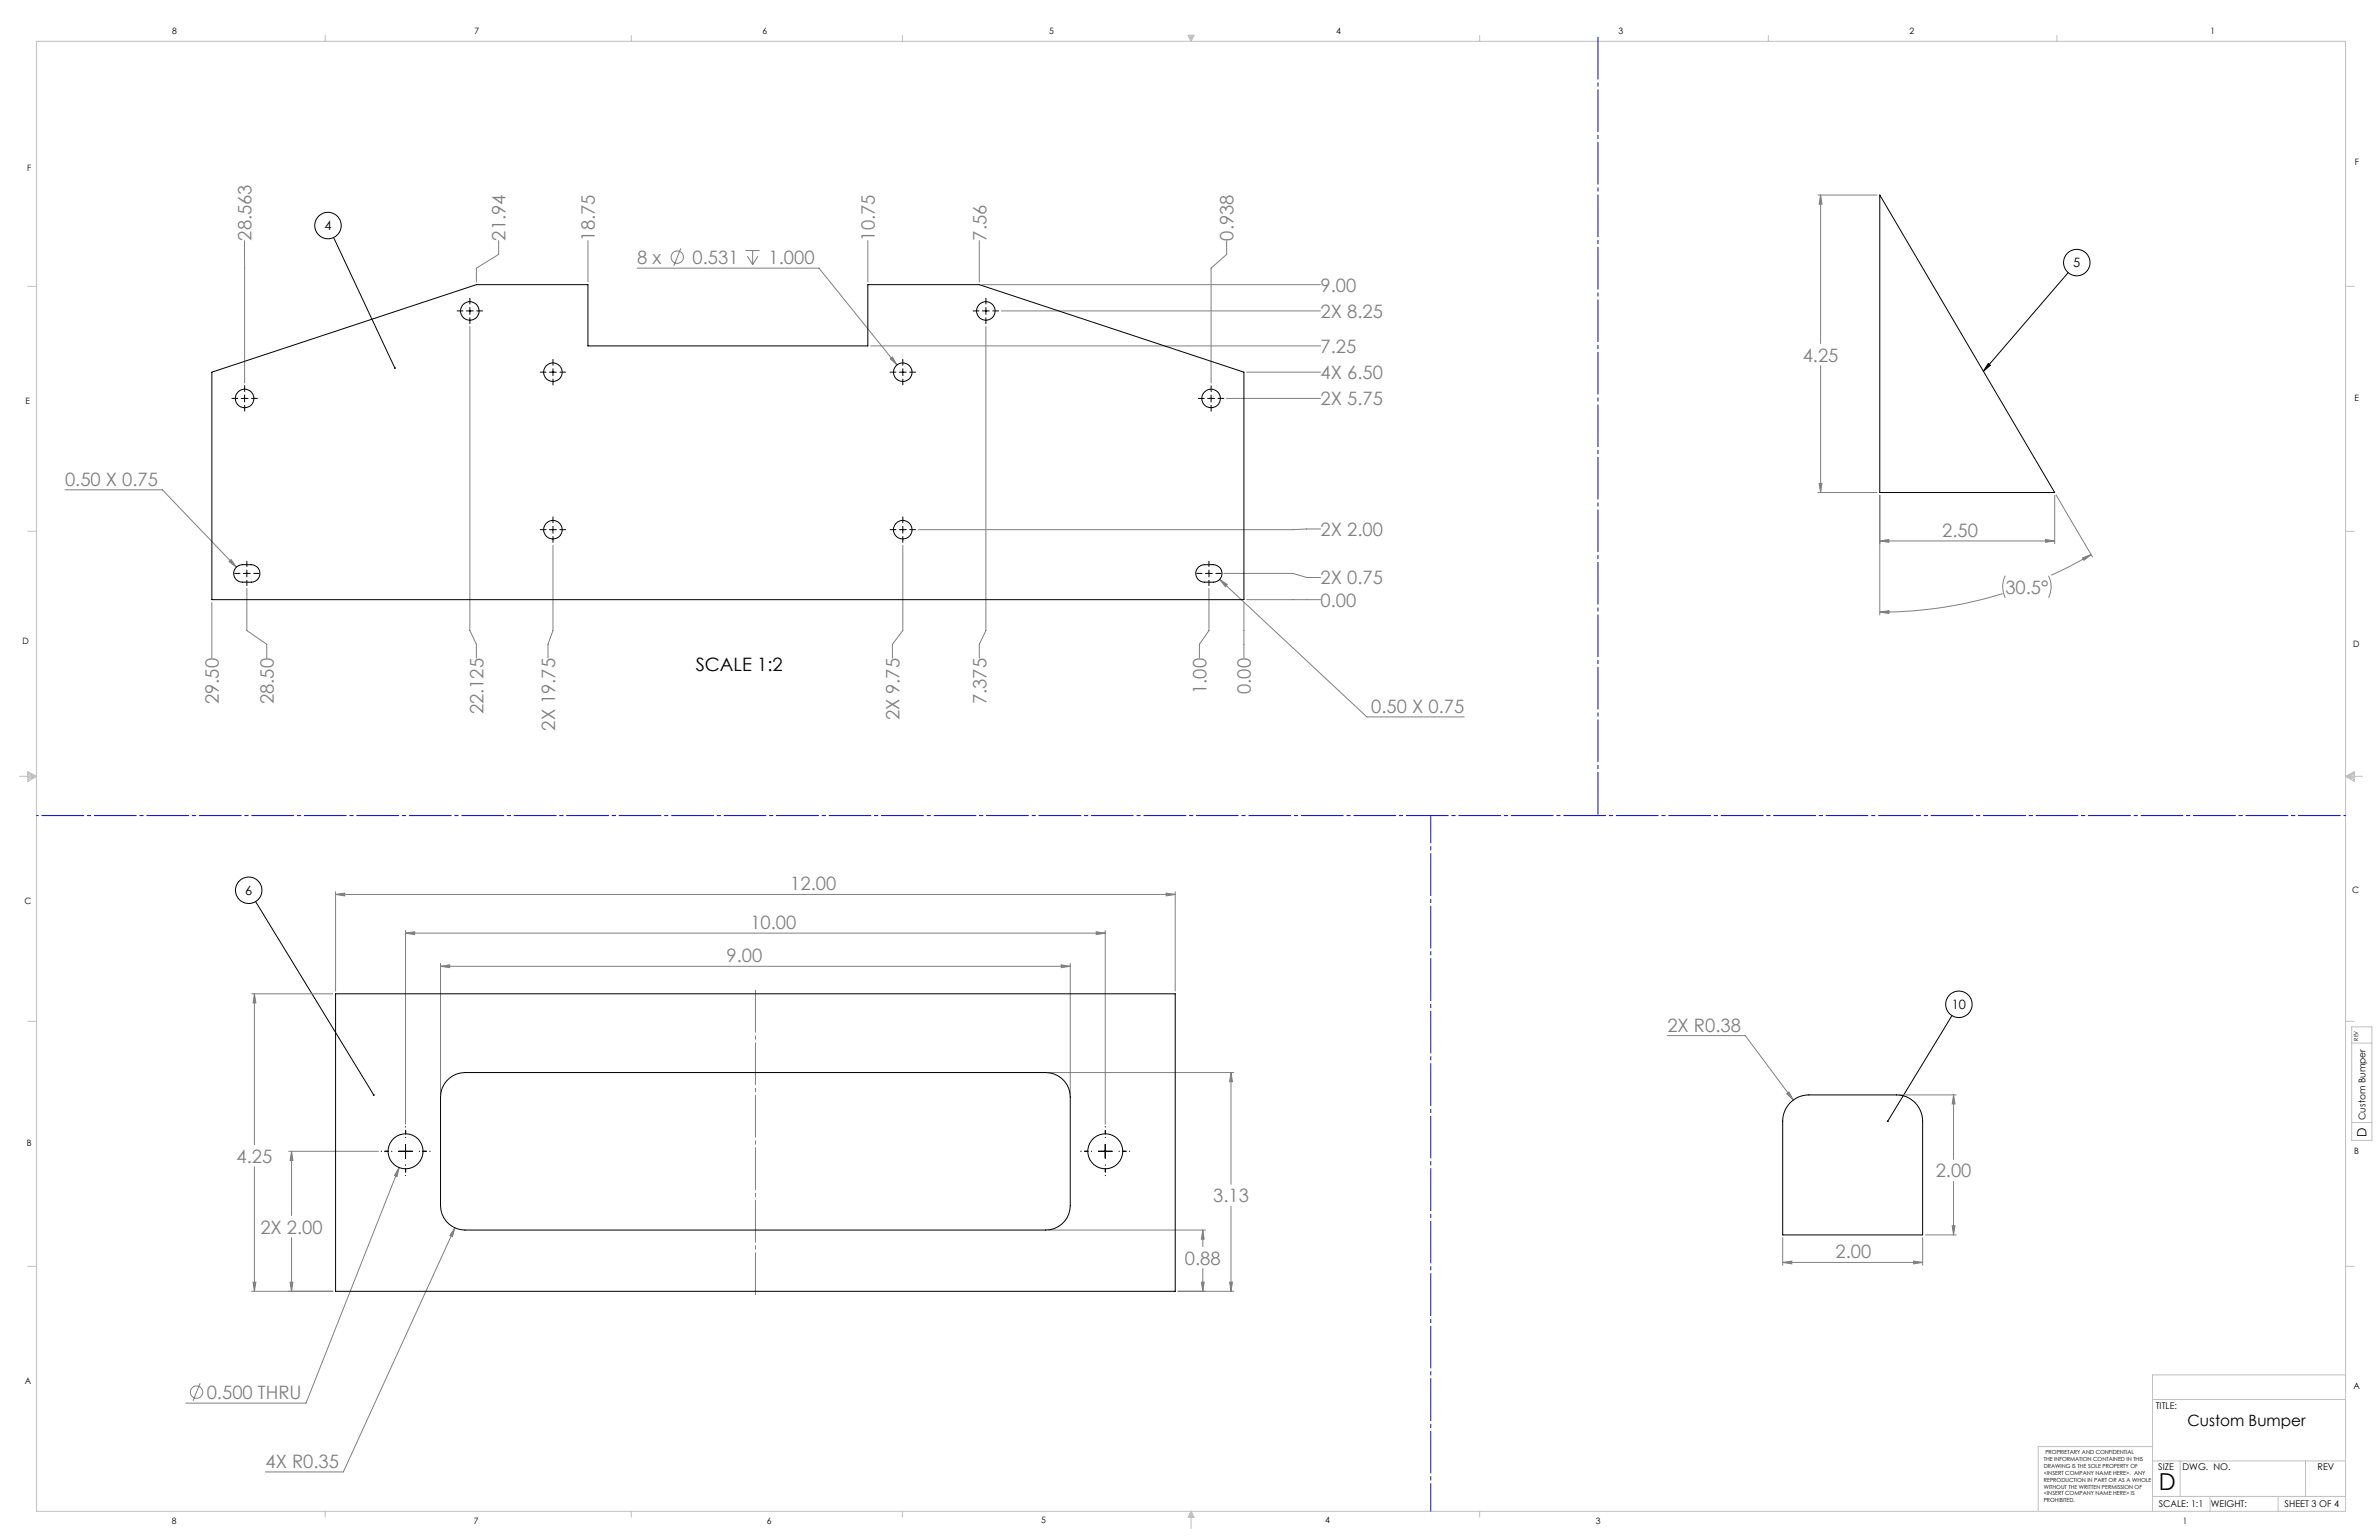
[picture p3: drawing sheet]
<svg xmlns="http://www.w3.org/2000/svg" width="864mm" height="559mm" viewBox="0 0 864 559" stroke-linecap="round" stroke-linejoin="round" font-family="sans-serif">
<defs><g id="words">
<text font-size="8.5" x="783.7" y="540.7">D</text>
<g font-size="6.7" fill="#808080">
<text x="91.3" y="87.3" transform="rotate(-90 91.3 87.3)">28.563</text>
<text x="183.6" y="87.3" transform="rotate(-90 183.6 87.3)">21.94</text>
<text x="216" y="87.3" transform="rotate(-90 216 87.3)">18.75</text>
<text x="317.6" y="87.3" transform="rotate(-90 317.6 87.3)">10.75</text>
<text x="358.1" y="87.3" transform="rotate(-90 358.1 87.3)">7.56</text>
<text x="447.8" y="87.3" transform="rotate(-90 447.8 87.3)">0.938</text>
<text x="231.3" y="95.8">8 x</text>
<text x="251.4" y="95.8">0.531</text>
<text x="279" y="95.8">1.000</text>
<text x="479.4" y="105.8">9.00</text>
<text x="479.4" y="115.3">2X 8.25</text>
<text x="479.4" y="128">7.25</text>
<text x="654.4" y="131.2">4.25</text>
<text x="479.4" y="137.6">4X 6.50</text>
<text x="479.4" y="147.1">2X 5.75</text>
<text x="23.6" y="176.2">0.50 X 0.75</text>
<text x="479.4" y="194.5">2X 2.00</text>
<text x="705" y="194.8">2.50</text>
<text x="479.4" y="212.1">2X 0.75</text>
<text x="728" y="215.4">30.5°</text>
<text x="479.4" y="220.1">0.00</text>
<text x="438" y="251.8" transform="rotate(-90 438 251.8)">1.00</text>
<text x="454.1" y="251.8" transform="rotate(-90 454.1 251.8)">0.00</text>
<text x="79.5" y="255.5" transform="rotate(-90 79.5 255.5)">29.50</text>
<text x="99.4" y="255.5" transform="rotate(-90 99.4 255.5)">28.50</text>
<text x="358.1" y="255.5" transform="rotate(-90 358.1 255.5)">7.375</text>
<text x="175.5" y="259.2" transform="rotate(-90 175.5 259.2)">22.125</text>
<text x="326.5" y="261.4" transform="rotate(-90 326.5 261.4)">2X 9.75</text>
<text x="497.8" y="258.7">0.50 X 0.75</text>
<text x="201.5" y="265.1" transform="rotate(-90 201.5 265.1)">2X 19.75</text>
<text x="286.9" y="323.1">12.00</text>
<text x="272.4" y="337.1">10.00</text>
<text x="263.7" y="349.1">9.00</text>
<text x="605.3" y="374.3">2X R0.38</text>
<text x="85.9" y="421.9">4.25</text>
<text x="702.7" y="427.2">2.00</text>
<text x="440.4" y="436.2">3.13</text>
<text x="94.5" y="447.6">2X 2.00</text>
<text x="430.1" y="458.8">0.88</text>
<text x="666.4" y="456.6">2.00</text>
<text x="75.1" y="507.7">0.500 THRU</text>
<text x="96.4" y="532.6">4X R0.35</text>
</g>
<text font-size="6.7" x="252.6" y="243.5">SCALE 1:2</text>
<text font-size="5.6" x="794.1" y="517.6">Custom Bumper</text>
<g font-size="4.7">
<text x="117.8" y="83.4">4</text>
<text x="752.6" y="96.9">5</text>
<text x="89" y="324.6">6</text>
<text x="708.5" y="366">10</text>
<text x="859" y="412.4" transform="rotate(-90 859 412.4)">D</text>
</g>
<g font-size="3.4">
<text x="858.7" y="406.4" transform="rotate(-90 858.7 406.4)">Custom Bumper</text>
<text x="782.6" y="511.2">TITLE:</text>
<text x="783.5" y="533.3">SIZE</text>
<text x="792.3" y="533.3">DWG. NO.</text>
<text x="841.3" y="533.4">REV</text>
<text x="783.6" y="546.8">SCALE: 1:1</text>
<text x="802.5" y="546.9">WEIGHT:</text>
<text x="829.3" y="546.8">SHEET 3 OF 4</text>
</g>
<g font-size="3.2">
<text x="62.5" y="12.4">8</text>
<text x="172.3" y="12.3">7</text>
<text x="276.8" y="12.4">6</text>
<text x="380.9" y="12.4">5</text>
<text x="485" y="12.3">4</text>
<text x="587.5" y="12.4">3</text>
<text x="693.2" y="12.4">2</text>
<text x="802.4" y="12.4">1</text>
<text x="854.9" y="59.8">F</text>
<text x="9.9" y="62">F</text>
<text x="9.3" y="146.5">E</text>
<text x="854.7" y="145.5">E</text>
<text x="8.2" y="233.6">D</text>
<text x="854.3" y="234.9">D</text>
<text x="8.9" y="328.1">C</text>
<text x="853.9" y="324.1">C</text>
<text x="9.7" y="415.8">B</text>
<text x="854.6" y="418.6">B</text>
<text x="9" y="502">A</text>
<text x="854.3" y="503.9">A</text>
<text x="62.3" y="552.9">8</text>
<text x="172" y="552.9">7</text>
<text x="278.3" y="552.9">6</text>
<text x="377.9" y="552.8">5</text>
<text x="481" y="552.8">4</text>
<text x="579.3" y="552.8">3</text>
<text x="792.4" y="552.8">1</text>
</g>
<g font-size="2">
<text x="856" y="377.7" transform="rotate(-90 856 377.7)">REV</text>
<text x="742.5" y="527.6">PROPRIETARY AND CONFIDENTIAL</text>
<text x="741.9" y="530">THE INFORMATION CONTAINED IN THIS</text>
<text x="741.9" y="532.6">DRAWING IS THE SOLE PROPERTY OF</text>
<text x="741.9" y="535.1">&lt;INSERT COMPANY NAME HERE&gt;. ANY</text>
<text x="741.9" y="537.6">REPRODUCTION IN PART OR AS A WHOLE</text>
<text x="741.9" y="540.1">WITHOUT THE WRITTEN PERMISSION OF</text>
<text x="741.9" y="542.6">&lt;INSERT COMPANY NAME HERE&gt; IS</text>
<text x="741.9" y="545.2">PROHIBITED.</text>
</g>
</g></defs>
<g fill="none" stroke="#808080" stroke-width=".36">
<path d="M659.9 70.8h21.5M660.9 70.8l.5 3.3h-1zM660.9 70.8v53.9M88.8 87.3v51.7M181 87.3v5l-8.1 5v5M213.4 87.3v15M231.3 97.3h66l28.3 35.1M247.1 90.1l-2.5 6.4M270.7 90.9h5.1M271.3 93l1.9 3M273.2 90.9v5.1M275.1 93l-1.9 3"/>
<path d="M315 87.3v15M355.5 87.3v15M445.3 87.3v5l-5.7 5v41.7M170.6 118.5v110.3l2.3 5v5M356.5 103.3h122.9M357.9 118.5v110.3l-2.4 5v5M363.5 112.8h115.9M316 125.5h163.4M323.1 130.2l.8-.7 1.7 2.9zM452.5 135h26.9M660.9 132.7v46M445.2 144.6h34.2"/>
<path d="M23.6 177.7h35.3l26.9 28.1M659.9 178.7h21.5M660.4 175.4h1l-.5 3.3zM682.4 179.7v43.4M745.9 179.7v17.6M746.4 179.6l13.2 22.5M200.7 197.8v31l-1.8 5v5M327.7 197.8v31l-3.7 5v5M479.4 191.9l-10 .3h-136.1M682.4 196.3l3.3-.5v1zM682.4 196.3h63.5M742.6 195.8l3.3 .5-3.3 .5z"/>
<path d="M76.9 218.6v20.2M83.1 203.8l.8-.7 1.9 2.7zM89.6 213.5v15.3l7.2 5v5M438.9 213.5v15.3l-3.5 5v5M442.7 210.3l2.8 1.8-.7 .8zM442.7 210.3l53.5 49.8h35.3M444.3 208.1h25.1l4.9 1.4h5.1M451.6 218.6v20.2M452.5 217.6h26.9M727 215.4a149.8 149.8 0 0 1-44.6 6.7M728 208.9a8.8 8.8 0 0 0 0 8M743.6 208.9a8.8 8.8 0 0 1 0 8"/>
<path d="M756 202.4l3.1-1.2-2.6 2.1zM759.1 201.2l-8 4.4-6.5 3.1M682.4 222.1l3.3-.5v1zM121.8 324.6l3.3-.5v1zM121.8 323.6v36M121.8 324.6h304.8M147.2 338.6l3.3-.5v1zM147.2 337.6v70.3M147.2 338.6h254M397.9 338.1l3.3 .5-3.3 .5zM401.2 337.6v70.3M423.3 324.1l3.3 .5-3.3 .5z"/>
<path d="M426.6 323.6v36M159.9 350.6l3.3-.5v1zM159.9 349.6v47.5M159.9 350.6h228.6M385.2 350.1l3.3 .5-3.3 .5zM388.5 349.6v47.5M91.4 360.6h29.4M92.4 360.6l.5 3.3h-1zM92.4 360.6v54.8M605.3 375.8h28.3l17.4 23.4M380.6 389.2h67.3M446.9 389.2l.5 3.3h-1z"/>
<path d="M446.9 389.2v40.5M648.6 396.8l.8-.6 1.6 3zM689.4 397.3h20.7M709.2 397.3l.5 3.3h-1zM709.2 397.3v23.4M104.8 417.8h32.6M105.8 417.8l.5 3.3h-1zM105.8 417.8v23.3M92.4 423.4v45.2M144.9 423.7l-.8 3.2-.9-.4zM144.9 423.7l-33.8 85.4h-43.6M446.9 437.7v30.9"/>
<path d="M709.2 428.7v19.4M105.8 449.1v19.5M165.1 445.5l-.9 3.2-.9-.4zM165.1 445.5l-40.5 88.6h-28.3M380.6 446.3h57M436.6 446.3l.5 3.4h-1zM436.6 446.3v6M647.1 458.1l3.4-.5v1zM647.1 449.1v10M647.1 458.1h50.8M694.6 457.6l3.3 .5-3.3 .5zM697.9 449.1v10"/>
<path d="M698.9 448.1h11.2M708.7 444.8h1l-.5 3.3zM91.4 468.6h29.4M91.9 465.2h1l-.5 3.4zM105.3 465.2h1l-.5 3.4zM427.6 468.6h20.3M436.1 465.2h1l-.5 3.4zM436.6 460.3v8.3M446.4 465.2h1l-.5 3.4zM72.6 501.9l-2.5 6.4"/>
<circle cx="245.9" cy="93.3" r="2.25"/>
<circle cx="71.4" cy="505.1" r="2.24"/>
</g>
<g fill="none" stroke="#000" stroke-width=".36">
<path d="M121.1 86.2l22.2 47.3M750.8 98.9l-30.8 35.8M169.3 112.8h2.5M170.6 111.6v2.5M356.6 112.8h2.5M357.9 111.6v2.5M199.5 135h2.5M200.7 133.8v2.5M326.5 135h2.5M327.7 133.8v2.5M721.7 131.9l.8 .6-2.5 2.2zM87.6 144.6h2.5"/>
<path d="M88.8 143.3v2.5M438.4 144.6h2.5M439.6 143.3v2.5M199.5 192.2h2.5M200.7 191v2.5M326.5 192.2h2.5M327.7 191v2.5M88.3 208.1h2.5M89.6 206.8v2.5M437.6 208.1h2.5M438.9 206.8v2.5M92.8 327.1l42.9 70.2"/>
<path d="M708.6 368.5l-23.3 38.3M144.7 417.8h5M147.2 415.3v5M398.7 417.8h5M401.2 415.3v5"/>
<circle cx="119.1" cy="81.8" r="4.8"/>
<circle cx="753.9" cy="95.3" r="4.8"/>
<circle cx="90.3" cy="323.1" r="4.8"/>
<circle cx="711.1" cy="364.4" r="4.8"/>
</g>
<path d="M142.2 417.7h-3.8M147.2 412.7v-3.8M152.2 417.7h3.9M396.2 417.7h-3.8M401.2 412.7v-3.8M406.2 417.7h3.9M147.2 422.7v3.9M401.2 422.7v3.9" fill="none" stroke="#000" stroke-width=".36" stroke-dasharray="15.2 1.3 1.3 1.3" stroke-dashoffset="15.2"/>
<g fill="none" stroke="#000" stroke-width=".36" stroke-dasharray="15.2 1.3 1.3 1.3">
<path d="M168.1 112.8h-2.2M170.6 110.3v-2.1M170.6 115.3v2.1M173.1 112.8h2.1M355.4 112.8h-2.1M357.9 110.3v-2.1M357.9 115.3v2.1M360.4 112.8h2.1M198.2 135h-2.1M200.7 132.5v-2.1M200.7 137.5v2.2M203.2 135h2.2"/>
<path d="M325.2 135h-2.1M327.7 132.5v-2.1M327.7 137.5v2.2M330.2 135h2.2M86.3 144.6h-2.1M88.8 142.1v-2.2M88.8 147.1v2.1M91.3 144.6h2.1M437.2 144.6h-2.2M439.7 142.1v-2.2M439.7 147.1v2.1M442.2 144.6h2.1"/>
<path d="M198.2 192.2h-2.1M200.7 189.7v-2.1M200.7 194.7v2.1M203.2 192.2h2.2M325.2 192.2h-2.1M327.7 189.7v-2.1M327.7 194.7v2.1M330.2 192.2h2.2M87.1 208.1h-1.9M89.6 210.6v1.9M89.6 205.6v-2M92.1 208.1h1.9"/>
<path d="M436.4 208.1h-2M438.9 205.6v-2M438.9 210.6v1.9M441.4 208.1h1.9"/>
</g>
<path d="M274.2 358.6v111.9" fill="none" stroke="#808080" stroke-width=".36" stroke-dasharray="15.2 1.3 1.3 1.3" stroke-dashoffset="-.7"/>
<g fill="none" stroke="#c0c0c0" stroke-width=".36">
<path d="M13.3 15h838.2v533.4h-838.2zM118 12.8v2.2M229.2 12.8v2.2M327.6 12.8v2.2M431.3 12.8h2.2l-1.1 2.2zM431.5 12.8l.9 2.2M432 12.8l.4 2.2M432.7 12.8l-.3 2.2M433 12.8l-.6 2.2M537.1 12.8v2.2M641.9 12.8v2.2M746.7 12.8v2.2"/>
<path d="M10.1 103.9h3.2M851.5 103.9h3.1M10.1 192.8h3.2M851.5 192.8h3.1M7.1 281.7h6.2M10.1 280l3.2 1.7-3.2 1.9zM10.1 280.5l3.2 1.2M10.1 281.1l3.2 .6M13.3 281.7l-3.2 1.2M13.3 281.7l-3.2 .5M851.5 281.7h6.1M851.5 281.7l3.1 .5"/>
<path d="M851.5 281.7l3.1 1.2M851.5 281.7l3.1-1.7v3.6zM854.6 281.1l-3.1 .6M854.6 280.5l-3.1 1.2M10.1 370.6h3.2M851.5 370.6h3.1M853.7 372.6h7.3v41.2h-7.3zM853.7 378.5h7.3M853.7 407.3h7.3M10.1 459.5h3.2M851.5 459.5h3.1M851.5 498.9h-70.1v49.5"/>
<path d="M781.4 507.8h70.1M781.4 530.1h70.1M781.5 524.9h-41.6v23.2M791.4 530.1v12.9M836.9 530.1v12.9M118 548.4v2.1M229.2 548.4v2.1M327.6 548.4v2.1M432.4 548.4v6.3M432.4 548.4l1.1 2.2h-2.2zM432.4 548.4l.6 2.2M432.4 548.4l-.9 2.2"/>
<path d="M432.4 548.4l-.4 2.2M432.4 548.4l.3 2.2M537.1 548.4v2.1M781.4 543h70.1M802.3 543v5.4M827 543v5.4"/>
</g>
<path d="M13.3 295.9h838.2" fill="none" stroke="#00f" stroke-width=".36" stroke-dasharray="15.2 1.3 1.3 1.3" stroke-dashoffset="-1.9"/>
<path d="M580.1 295.9v-282.9" fill="none" stroke="#00f" stroke-width=".36" stroke-dasharray="15.2 1.3 1.3 1.3" stroke-dashoffset="-.5"/>
<path d="M519.4 295.9v252.5" fill="none" stroke="#00f" stroke-width=".36" stroke-dasharray="15.2 1.3 1.3 1.3" stroke-dashoffset="5.2"/>
<path d="M143.2 133.2l-.1 .6h.4l-.2-.3 .3 .3v-.5zM685.1 406.5v.6a.34 .34 0 0 0 .5-.3 .34 .34 0 0 0-.5-.3zM721.7 131.9l.8 .6-2.5 2.2zM135.4 397.1l.1 .5h.4l-.2-.3 .3 .2-.1-.4z" fill="#000"/>
<path d="M323.1 130.2l2.5 2.2-1.7-2.9zM442.7 210.3l2.1 2.6 .7-.8zM83.1 203.8l2.7 2-1.9-2.7zM648.6 396.8l2.4 2.4-1.6-3zM709.2 397.3l.5 3.3h-1zM708.7 444.8h1l-.5 3.3zM694.6 457.6l3.3 .5-3.3 .5zM647.1 458.1l3.4-.5v1zM385.2 350.1l3.3 .5-3.3 .5zM159.9 350.6l3.3-.5v1zM121.8 324.6l3.3-.5v1zM423.3 324.1l3.3 .5-3.3 .5zM91.9 465.2h1l-.5 3.4zM92.4 360.6l.5 3.3h-1zM144.9 423.7l-1.7 2.8 .9 .4zM105.3 465.2h1l-.5 3.4zM105.8 417.8l.5 3.3h-1zM436.1 465.2h1l-.5 3.4zM436.6 446.3l.5 3.4h-1zM446.4 465.2h1l-.5 3.4zM446.9 389.2l.5 3.3h-1zM165.1 445.5l-1.8 2.8 .9 .4zM397.9 338.1l3.3 .5-3.3 .5zM147.2 338.6l3.3-.5v1zM742.6 195.8l3.3 .5-3.3 .5zM682.4 196.3l3.3-.5v1zM660.4 175.4h1l-.5 3.3zM660.9 70.8l.5 3.3h-1zM682.4 222.1l3.3-.5v1zM756 202.4l3.1-1.2-2.6 2.1z" fill="#808080"/>
<g fill="none" stroke="#000" stroke-width=".36">
<path d="M682.4 70.8l63.5 107.9h-63.5zM76.9 135l96-31.7h40.5v22.2h101.6v-22.2h40.5l96.1 31.7v82.6h-374.7zM85.9 205.7a6.1 6.1 0 0 1 5.3-.8 3.2 3.2 0 0 1 3.2 3.2 3.2 3.2 0 0 1-3.2 3.1 5.9 5.9 0 0 1-5.3-.7 3.2 3.2 0 0 1 0-4.8zM435.2 205.7a6.1 6.1 0 0 1 5.2-.8 3.2 3.2 0 0 1 3.2 3.2 3.2 3.2 0 0 1-3.2 3.1 5.9 5.9 0 0 1-5.2-.7 3.2 3.2 0 0 1 0-4.8zM121.8 360.6h304.8v108h-304.8zM163.1 391.3a8.8 8.8 0 0 1 5.7-2.1h210.8a8.9 8.9 0 0 1 8.9 8.9v39.3a8.9 8.9 0 0 1-8.9 8.9h-210.8a8.9 8.9 0 0 1-8.9-8.9v-39.3a8.8 8.8 0 0 1 3.2-6.8zM649.7 400.3a9.4 9.4 0 0 1 7-3h31.7a9.5 9.5 0 0 1 9.5 9.5v41.3h-50.8v-41.3a9.7 9.7 0 0 1 2.6-6.5z"/>
<circle cx="170.6" cy="112.8" r="3.4"/>
<circle cx="357.9" cy="112.8" r="3.4"/>
<circle cx="200.7" cy="135.1" r="3.4"/>
<circle cx="327.7" cy="135.1" r="3.4"/>
<circle cx="88.8" cy="144.6" r="3.4"/>
<circle cx="439.6" cy="144.6" r="3.4"/>
<circle cx="200.7" cy="192.2" r="3.4"/>
<circle cx="327.7" cy="192.2" r="3.4"/>
<circle cx="147.2" cy="417.8" r="6.4"/>
<circle cx="401.2" cy="417.8" r="6.4"/>
</g>
<use href="#words"/>
</svg>
